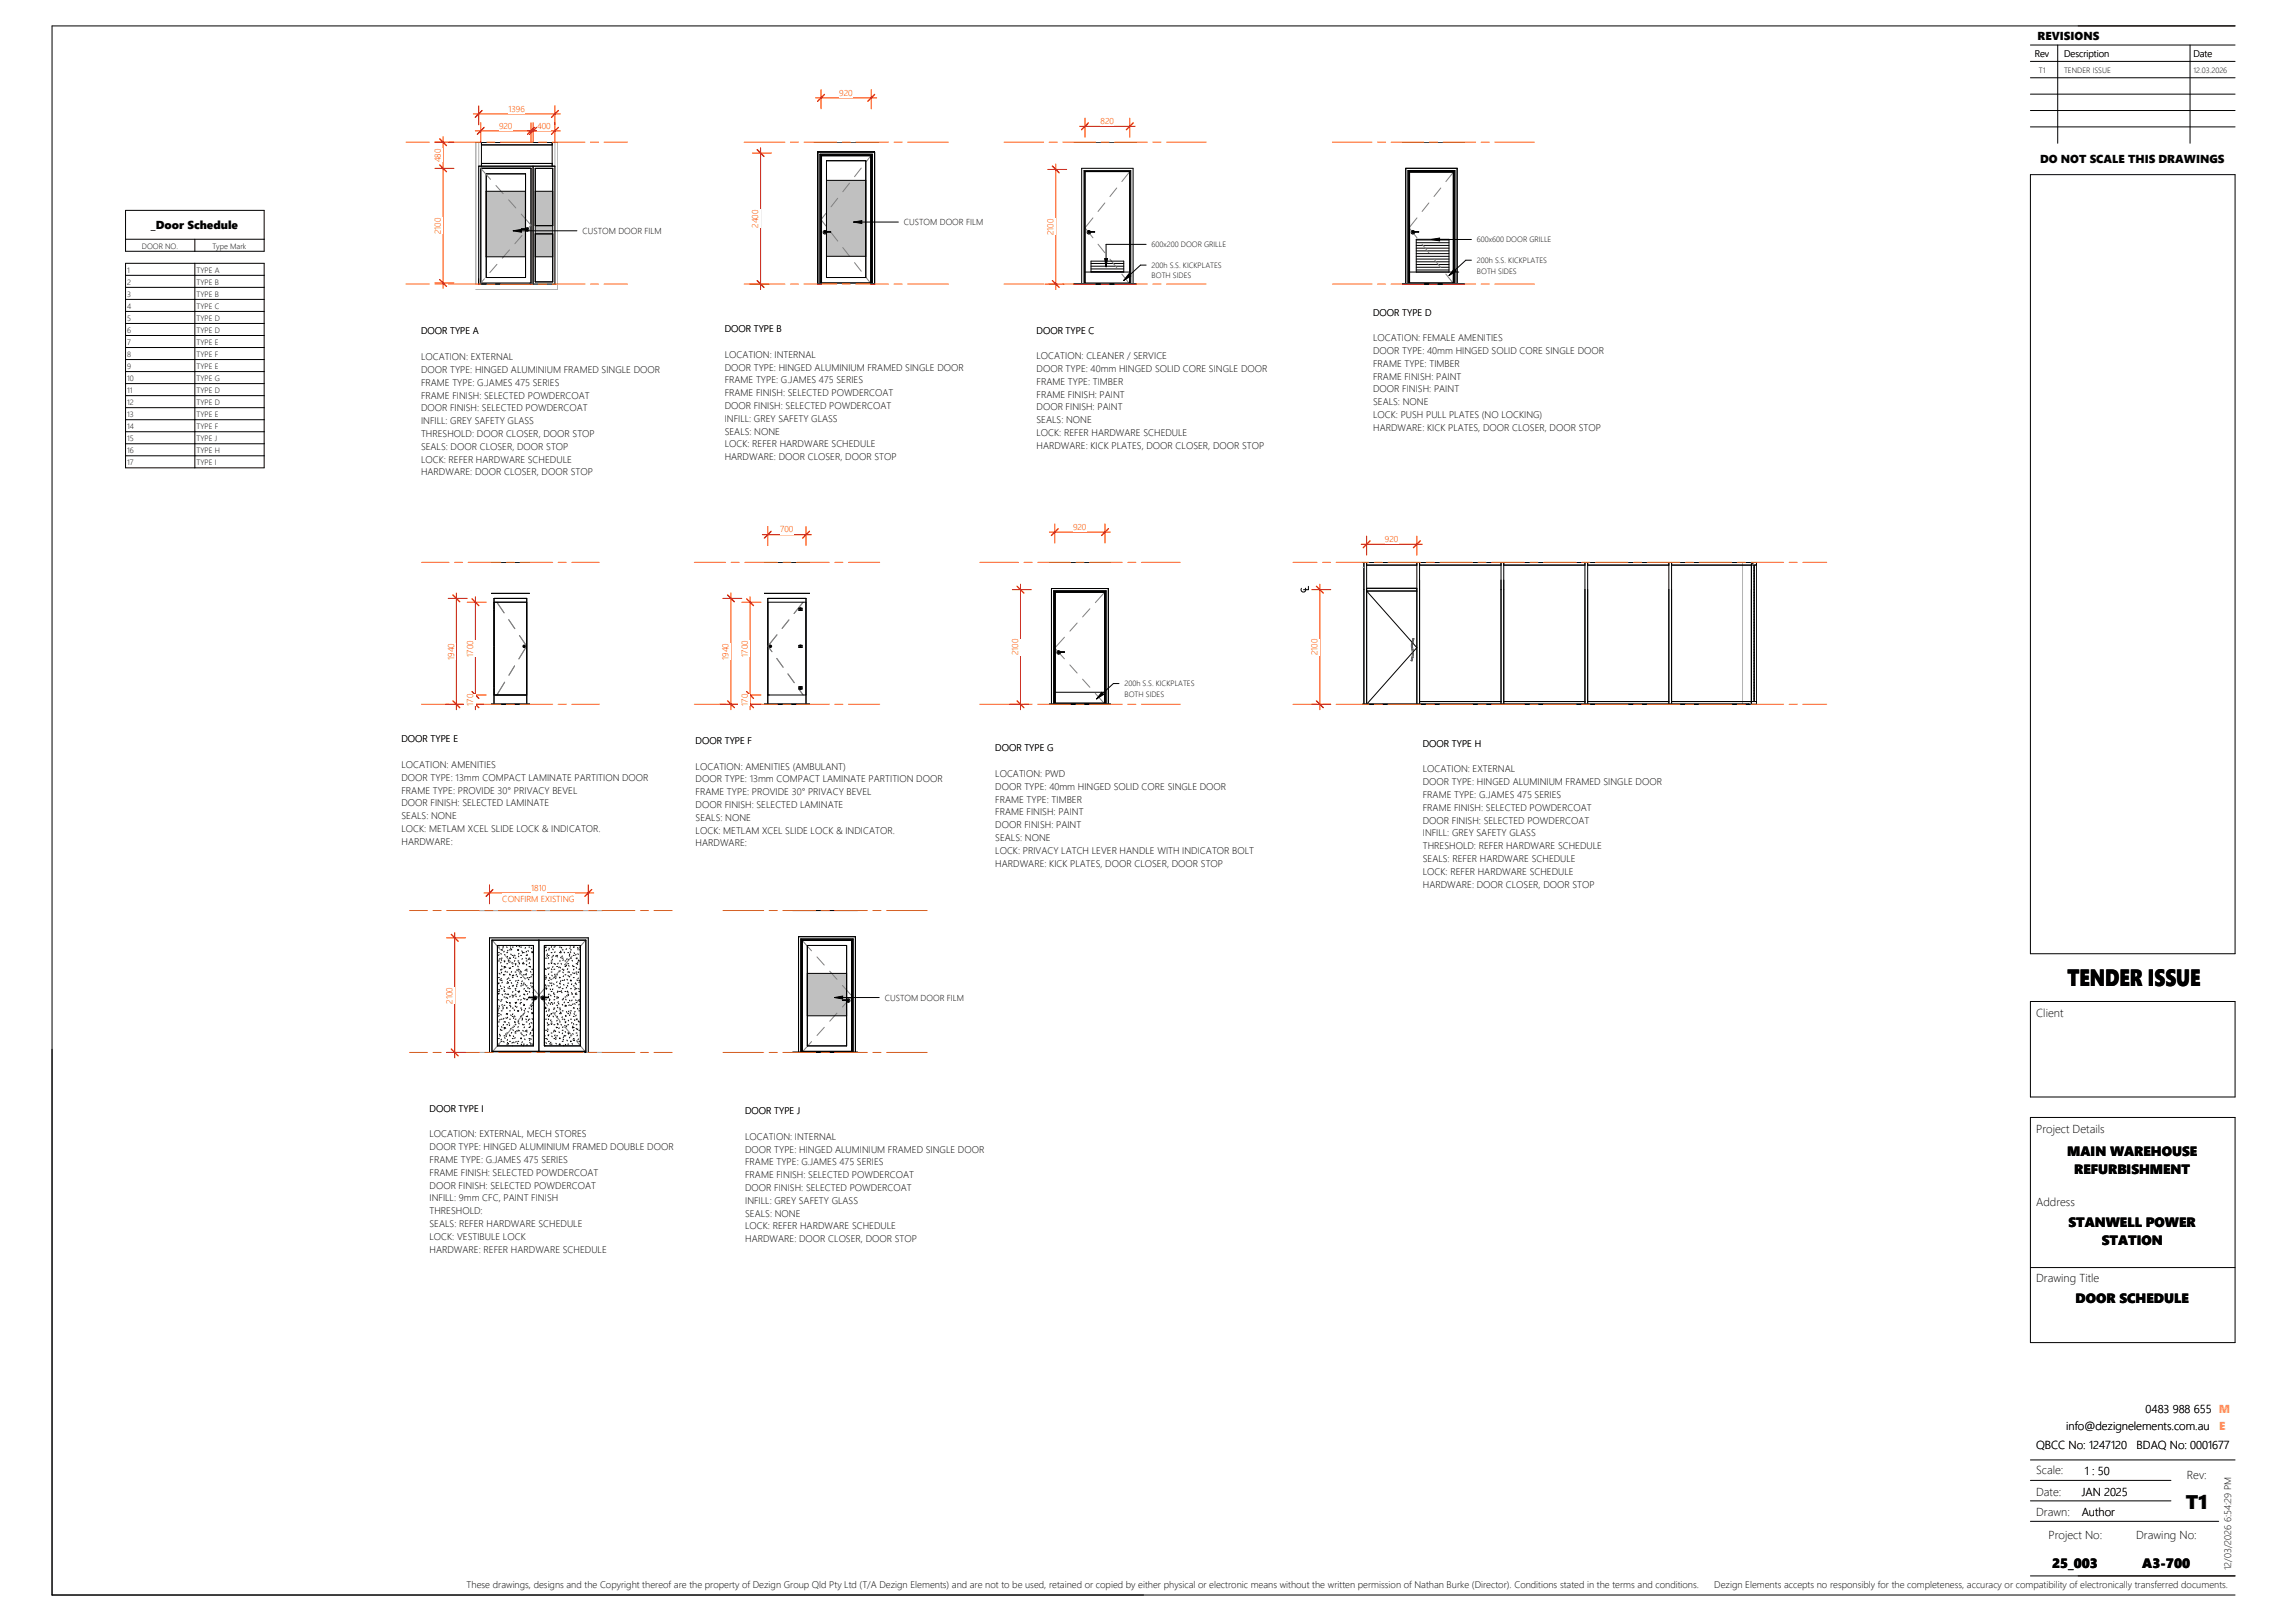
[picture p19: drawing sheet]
<svg xmlns="http://www.w3.org/2000/svg" width="841mm" height="594mm" viewBox="0 0 841 594" stroke-linecap="round" stroke-linejoin="round" font-family="sans-serif">
<defs><g id="words">
<text font-size="8.6" x="757.6" y="361.5">TENDER ISSUE</text>
<text font-size="7.2" x="800.9" y="552.8">T1</text>
<g font-size="4.9">
<text x="757.5" y="423.6">MAIN WAREHOUSE</text>
<text x="760.1" y="430.2">REFURBISHMENT</text>
<text x="758" y="449.6">STANWELL POWER</text>
<text x="770.2" y="456.2">STATION</text>
<text x="760.6" y="477.7">DOOR SCHEDULE</text>
<text x="752" y="574.4">25_003</text>
<text x="785.1" y="574.4">A3-700</text>
</g>
<g font-size="4.2">
<text x="746.7" y="14.8">REVISIONS</text>
<text x="747.6" y="59.6">DO NOT SCALE THIS DRAWINGS</text>
<text x="55.3" y="84">_Door Schedule</text>
<text x="746.1" y="372.7">Client</text>
<text x="746.1" y="415.2">Project Details</text>
<text x="746.1" y="442">Address</text>
<text x="746.1" y="469.9">Drawing Title</text>
<text x="786.3" y="517.7">0483 988 655</text>
<text x="757.2" y="524">info@dezignelements.com.au</text>
<text x="746.1" y="531.1">QBCC No: 1247120</text>
<text x="783" y="531.1">BDAQ No: 0001677</text>
<text x="746.1" y="540.3">Scale:</text>
<text x="764" y="540.4">1 : 50</text>
<text x="801.3" y="541.8">Rev:</text>
<text x="746.1" y="548.1">Date:</text>
<text x="762.8" y="548.1">JAN 2025</text>
<text x="746.1" y="555.4">Drawn:</text>
<text x="762.8" y="555.4">Author</text>
<text x="750.7" y="564">Project No:</text>
<text x="782.8" y="564">Drawing No:</text>
</g>
<g font-size="4.2" fill="#e2ec2d">
<text x="813.1" y="517.7">M</text>
<text x="813.3" y="524">E</text>
</g>
<g font-size="3.5">
<text x="745.6" y="20.9">Rev</text>
<text x="756.4" y="20.9">Description</text>
<text x="803.8" y="20.9">Date</text>
<text x="503.2" y="115.6">DOOR TYPE D</text>
<text x="154.3" y="122.6">DOOR TYPE A</text>
<text x="265.6" y="121.7">DOOR TYPE B</text>
<text x="379.8" y="122.2">DOOR TYPE C</text>
<text x="503.2" y="125">LOCATION: FEMALE AMENITIES</text>
<text x="154.3" y="132">LOCATION: EXTERNAL</text>
<text x="265.6" y="131.1">LOCATION: INTERNAL</text>
<text x="379.8" y="131.6">LOCATION: CLEANER / SERVICE</text>
<text x="503.2" y="129.7">DOOR TYPE: 40mm HINGED SOLID CORE SINGLE DOOR</text>
<text x="154.3" y="136.7">DOOR TYPE: HINGED ALUMINIUM FRAMED SINGLE DOOR</text>
<text x="265.6" y="135.8">DOOR TYPE: HINGED ALUMINIUM FRAMED SINGLE DOOR</text>
<text x="379.8" y="136.3">DOOR TYPE: 40mm HINGED SOLID CORE SINGLE DOOR</text>
<text x="503.2" y="134.4">FRAME TYPE: TIMBER</text>
<text x="154.3" y="141.3">FRAME TYPE: G.JAMES 475 SERIES</text>
<text x="265.6" y="140.5">FRAME TYPE: G.JAMES 475 SERIES</text>
<text x="379.8" y="141">FRAME TYPE: TIMBER</text>
<text x="503.2" y="139.1">FRAME FINISH: PAINT</text>
<text x="503.2" y="143.8">DOOR FINISH: PAINT</text>
<text x="154.3" y="146">FRAME FINISH: SELECTED POWDERCOAT</text>
<text x="265.6" y="145.2">FRAME FINISH: SELECTED POWDERCOAT</text>
<text x="265.6" y="149.9">DOOR FINISH: SELECTED POWDERCOAT</text>
<text x="379.8" y="145.7">FRAME FINISH: PAINT</text>
<text x="503.2" y="148.5">SEALS: NONE</text>
<text x="154.3" y="150.7">DOOR FINISH: SELECTED POWDERCOAT</text>
<text x="154.3" y="155.4">INFILL: GREY SAFETY GLASS</text>
<text x="265.6" y="154.6">INFILL: GREY SAFETY GLASS</text>
<text x="379.8" y="150.4">DOOR FINISH: PAINT</text>
<text x="379.8" y="155.1">SEALS: NONE</text>
<text x="503.2" y="153.2">LOCK: PUSH PULL PLATES (NO LOCKING)</text>
<text x="154.3" y="160.1">THRESHOLD: DOOR CLOSER, DOOR STOP</text>
<text x="265.6" y="159.3">SEALS: NONE</text>
<text x="379.8" y="159.8">LOCK: REFER HARDWARE SCHEDULE</text>
<text x="503.2" y="157.9">HARDWARE: KICK PLATES, DOOR CLOSER, DOOR STOP</text>
<text x="154.3" y="164.8">SEALS: DOOR CLOSER, DOOR STOP</text>
<text x="265.6" y="164">LOCK: REFER HARDWARE SCHEDULE</text>
<text x="379.8" y="164.5">HARDWARE: KICK PLATES, DOOR CLOSER, DOOR STOP</text>
<text x="154.3" y="169.5">LOCK: REFER HARDWARE SCHEDULE</text>
<text x="265.6" y="168.7">HARDWARE: DOOR CLOSER, DOOR STOP</text>
<text x="154.3" y="174.2">HARDWARE: DOOR CLOSER, DOOR STOP</text>
<text x="147.1" y="272">DOOR TYPE E</text>
<text x="254.9" y="272.6">DOOR TYPE F</text>
<text x="364.7" y="275.3">DOOR TYPE G</text>
<text x="521.4" y="273.6">DOOR TYPE H</text>
<text x="147.1" y="281.4">LOCATION: AMENITIES</text>
<text x="147.1" y="286.1">DOOR TYPE: 13mm COMPACT LAMINATE PARTITION DOOR</text>
<text x="254.9" y="282">LOCATION: AMENITIES (AMBULANT)</text>
<text x="254.9" y="286.7">DOOR TYPE: 13mm COMPACT LAMINATE PARTITION DOOR</text>
<text x="364.7" y="284.7">LOCATION: PWD</text>
<text x="521.4" y="283">LOCATION: EXTERNAL</text>
<text x="521.4" y="287.7">DOOR TYPE: HINGED ALUMINIUM FRAMED SINGLE DOOR</text>
<text x="147.1" y="290.8">FRAME TYPE: PROVIDE 30° PRIVACY BEVEL</text>
<text x="254.9" y="291.4">FRAME TYPE: PROVIDE 30° PRIVACY BEVEL</text>
<text x="364.7" y="289.4">DOOR TYPE: 40mm HINGED SOLID CORE SINGLE DOOR</text>
<text x="521.4" y="292.4">FRAME TYPE: G.JAMES 475 SERIES</text>
<text x="147.1" y="295.5">DOOR FINISH: SELECTED LAMINATE</text>
<text x="254.9" y="296.1">DOOR FINISH: SELECTED LAMINATE</text>
<text x="364.7" y="294.1">FRAME TYPE: TIMBER</text>
<text x="364.7" y="298.8">FRAME FINISH: PAINT</text>
<text x="521.4" y="297.1">FRAME FINISH: SELECTED POWDERCOAT</text>
<text x="147.1" y="300.2">SEALS: NONE</text>
<text x="147.1" y="304.9">LOCK: METLAM XCEL SLIDE LOCK &amp; INDICATOR.</text>
<text x="254.9" y="300.8">SEALS: NONE</text>
<text x="254.9" y="305.5">LOCK: METLAM XCEL SLIDE LOCK &amp; INDICATOR.</text>
<text x="364.7" y="303.5">DOOR FINISH: PAINT</text>
<text x="521.4" y="301.8">DOOR FINISH: SELECTED POWDERCOAT</text>
<text x="147.1" y="309.6">HARDWARE:</text>
<text x="254.9" y="310.2">HARDWARE:</text>
<text x="364.7" y="308.2">SEALS: NONE</text>
<text x="521.4" y="306.5">INFILL: GREY SAFETY GLASS</text>
<text x="521.4" y="311.2">THRESHOLD: REFER HARDWARE SCHEDULE</text>
<text x="364.7" y="312.9">LOCK: PRIVACY LATCH LEVER HANDLE WITH INDICATOR BOLT</text>
<text x="364.7" y="317.6">HARDWARE: KICK PLATES, DOOR CLOSER, DOOR STOP</text>
<text x="521.4" y="315.9">SEALS: REFER HARDWARE SCHEDULE</text>
<text x="521.4" y="320.6">LOCK: REFER HARDWARE SCHEDULE</text>
<text x="521.4" y="325.3">HARDWARE: DOOR CLOSER, DOOR STOP</text>
<text x="157.4" y="407.3">DOOR TYPE I</text>
<text x="273.1" y="408.2">DOOR TYPE J</text>
<text x="157.4" y="416.7">LOCATION: EXTERNAL, MECH STORES</text>
<text x="273.1" y="417.6">LOCATION: INTERNAL</text>
<text x="157.4" y="421.4">DOOR TYPE: HINGED ALUMINIUM FRAMED DOUBLE DOOR</text>
<text x="273.1" y="422.3">DOOR TYPE: HINGED ALUMINIUM FRAMED SINGLE DOOR</text>
<text x="157.4" y="426.1">FRAME TYPE: G.JAMES 475 SERIES</text>
<text x="157.4" y="430.8">FRAME FINISH: SELECTED POWDERCOAT</text>
<text x="273.1" y="427">FRAME TYPE: G.JAMES 475 SERIES</text>
<text x="273.1" y="431.7">FRAME FINISH: SELECTED POWDERCOAT</text>
<text x="157.4" y="435.5">DOOR FINISH: SELECTED POWDERCOAT</text>
<text x="273.1" y="436.4">DOOR FINISH: SELECTED POWDERCOAT</text>
<text x="157.4" y="440.2">INFILL: 9mm CFC, PAINT FINISH</text>
<text x="273.1" y="441.1">INFILL: GREY SAFETY GLASS</text>
<text x="157.4" y="444.9">THRESHOLD:</text>
<text x="157.4" y="449.6">SEALS: REFER HARDWARE SCHEDULE</text>
<text x="273.1" y="445.8">SEALS: NONE</text>
<text x="157.4" y="454.3">LOCK: VESTIBULE LOCK</text>
<text x="273.1" y="450.5">LOCK: REFER HARDWARE SCHEDULE</text>
<text x="273.1" y="455.2">HARDWARE: DOOR CLOSER, DOOR STOP</text>
<text x="157.4" y="459">HARDWARE: REFER HARDWARE SCHEDULE</text>
<text x="817.6" y="575.4" transform="rotate(-90 817.6 575.4)">12/03/2026 6:54:29 PM</text>
<text x="171" y="581.9">These drawings, designs and the Copyright thereof are the property of Dezign Group Qld Pty Ltd (T/A Dezign Elements) and are not to be used, retained or copied by either physical or electronic means without the written permission of Nathan Burke (Director). Conditions stated in the terms and conditions.</text>
<text x="628.2" y="581.9">Dezign Elements accepts no responsibly for the completeness, accuracy or compatibility of electronically transferred documents.</text>
</g>
<g font-size="3.2" fill="#f00">
<text x="307.6" y="35">920</text>
<text x="186.3" y="40.9">1396</text>
<text x="182.9" y="47.1">920</text>
<text x="196.8" y="47.1">400</text>
<text x="403.3" y="45.4">820</text>
<text x="161.5" y="59.4" transform="rotate(-90 161.5 59.4)">480</text>
<text x="277.9" y="83.5" transform="rotate(-90 277.9 83.5)">2400</text>
<text x="161.5" y="85.8" transform="rotate(-90 161.5 85.8)">2100</text>
<text x="386" y="86.2" transform="rotate(-90 386 86.2)">2100</text>
<text x="285.9" y="195.1">700</text>
<text x="393.2" y="194.1">920</text>
<text x="507.5" y="198.6">920</text>
<text x="166.4" y="241.8" transform="rotate(-90 166.4 241.8)">1940</text>
<text x="173.4" y="240.7" transform="rotate(-90 173.4 240.7)">1700</text>
<text x="267" y="241.8" transform="rotate(-90 267 241.8)">1940</text>
<text x="274" y="240.7" transform="rotate(-90 274 240.7)">1700</text>
<text x="373.1" y="240.2" transform="rotate(-90 373.1 240.2)">2100</text>
<text x="482.8" y="240.2" transform="rotate(-90 482.8 240.2)">2100</text>
<text x="173.4" y="258.6" transform="rotate(-90 173.4 258.6)">170</text>
<text x="274" y="258.6" transform="rotate(-90 274 258.6)">170</text>
<text x="194.7" y="326.4">1810</text>
<text x="184.1" y="330.7">CONFIRM EXISTING</text>
<text x="165.8" y="367.7" transform="rotate(-90 165.8 367.7)">2100</text>
</g>
<g font-size="3.2">
<text x="331.2" y="82.5">CUSTOM DOOR FILM</text>
<text x="213.4" y="85.7">CUSTOM DOOR FILM</text>
<text x="324.2" y="366.7">CUSTOM DOOR FILM</text>
</g>
<g font-size="2.8">
<text x="747.2" y="26.8">T1</text>
<text x="756.4" y="26.8">TENDER ISSUE</text>
<text x="803.8" y="26.8">12.03.2026</text>
<text x="541.2" y="88.8">600x600 DOOR GRILLE</text>
<text x="52" y="91.1">DOOR NO.</text>
<text x="77.8" y="91.1">Type Mark</text>
<text x="422" y="90.5">600x200 DOOR GRILLE</text>
<text x="46.6" y="99.9">1</text>
<text x="72" y="99.9">TYPE A</text>
<text x="422" y="98.1">200h S.S. KICKPLATES</text>
<text x="541.2" y="96.4">200h S.S. KICKPLATES</text>
<text x="541.2" y="100.3">BOTH SIDES</text>
<text x="46.6" y="104.3">2</text>
<text x="72" y="104.3">TYPE B</text>
<text x="422" y="102.1">BOTH SIDES</text>
<text x="46.6" y="108.7">3</text>
<text x="46.6" y="113.1">4</text>
<text x="72" y="108.7">TYPE B</text>
<text x="72" y="113.1">TYPE C</text>
<text x="46.6" y="117.5">5</text>
<text x="72" y="117.5">TYPE D</text>
<text x="46.6" y="121.9">6</text>
<text x="72" y="121.9">TYPE D</text>
<text x="46.6" y="126.3">7</text>
<text x="46.6" y="130.8">8</text>
<text x="72" y="126.3">TYPE E</text>
<text x="72" y="130.8">TYPE F</text>
<text x="46.6" y="135.2">9</text>
<text x="72" y="135.2">TYPE E</text>
<text x="46.6" y="139.6">10</text>
<text x="46.6" y="144">11</text>
<text x="72" y="139.6">TYPE G</text>
<text x="72" y="144">TYPE D</text>
<text x="46.6" y="148.4">12</text>
<text x="72" y="148.4">TYPE D</text>
<text x="46.6" y="152.8">13</text>
<text x="72" y="152.8">TYPE E</text>
<text x="46.6" y="157.2">14</text>
<text x="46.6" y="161.6">15</text>
<text x="72" y="157.2">TYPE F</text>
<text x="72" y="161.6">TYPE J</text>
<text x="46.6" y="166">16</text>
<text x="72" y="166">TYPE H</text>
<text x="46.6" y="170.4">17</text>
<text x="72" y="170.4">TYPE I</text>
<text x="412.1" y="251.5">200h S.S. KICKPLATES</text>
<text x="412.1" y="255.4">BOTH SIDES</text>
</g>
</g></defs>
<path d="M174.3 52.1v52M204.4 52.1v54" fill="none" stroke="#d8d8d8" stroke-width=".37"/>
<path d="M174.3 106.1h30.1z" fill="#d8d8d8"/>
<path d="M178.1 70.1v24h14.4v-24zM196.1 70.1v24h6.4v-24z" fill="#c0c0c0"/>
<path d="M174.4 52.1v52h30M174.4 52.1h1v52M203.3 104.1v-52h1.1v54h-30.1" fill="none" stroke="#b2b2b2" stroke-width=".37"/>
<g fill="none" stroke="#000" stroke-width=".37">
<path d="M174.4 52.1h30M176.4 52.1v8.8M176.4 59.9h25.9M176.4 53.1h25.9M202.3 52.1v8.8M178.2 63.7h14.4v38h-14.4zM192.5 70.1h-14.4v24h14.4M195.3 60.9v43.2M196.1 61.7h6.4v41.6h-6.4zM196.1 70.1h6.4M192.6 83.9a.65 .65 0 0 1 1-.2 .65 .65 0 0 1-.2 1 .65 .65 0 0 1-.9-.6M193.1 83.9l-2 .1 2 .3"/>
<path d="M193.1 83.9l.3 .2M193.1 83.9v.4M193.1 83.9h.1M193.2 83.9l.1 .3-.2 .1M193.2 83.9h-.1M193.2 83.9h.1M193.3 84h.1M193.3 84l.1 .1M193.4 84.1l-.3 .2M196.1 82.7h6.4M196.1 85.7h6.4M196.1 94.1h6.4"/>
<path d="M175.4 102.1v2h27.9v-43.2h-27.9v43.2M176.2 104.1v-42.4h18.4v42.4M176.2 103.7h18.4M176.5 103.7v.4M194.3 103.7v.4"/>
</g>
<path d="M176.2 61.7l3.6 4M181.7 68l2.7 3M186.4 73.2l2.6 3M191 78.5l3.6 4-1.3 1.5M182.1 96.9l-2.6 3M186.7 91.6l-2.6 3M191.3 86.3l-2.6 3M177.5 102.2l-1.3 1.5" fill="none" stroke="#808080" stroke-width=".37"/>
<path d="M298.3 52.1h23.7z" fill="#fff"/>
<path d="M302.9 66.1h14.4v27.8h-14.4z" fill="#c0c0c0"/>
<g fill="none" stroke="#000" stroke-width=".37">
<path d="M298.3 52.1h23.7M299.6 55.7h20.9v48.4h-1.4v-47h-18.1v47h-1.4zM302.9 58.9h14.4v42.8h-14.4zM303.6 52.1h.1M305.7 52.1h.1M309.3 52.1h.1M302.9 66.1h14.4M302.1 85.1l.2 .2M302.2 84.9l-.1 .2M302.3 84.9h.1M302.3 84.9l-.2 .3 .2 .1M302.4 84.9l2 .1-2.1 .3"/>
<path d="M302.4 84.9l-.3 .2M302.4 84.9l-.1 .4M302.9 84.9a.65 .65 0 0 0-1.1-.2 .65 .65 0 0 0 .2 1 .65 .65 0 0 0 .9-.6M302.9 93.9h14.4M300.5 104.1v-47.6h19.1v47.6M300.8 104.1v-47.3h18.5v47.3M301 103.7h18.1"/>
</g>
<path d="M319.3 56.9l-1.9 2.3M302.7 78.2l-1.8 2.3 1.8 2.3M307 72.6l-2.5 3.2M311.3 67.1l-2.5 3.2M315.6 61.6l-2.5 3.2M304.5 85.2l2.5 3.1M308.8 90.7l2.5 3.2M313.1 96.2l2.5 3.2M317.4 101.8l1.9 2.3" fill="none" stroke="#808080" stroke-width=".37"/>
<path d="M405 104.1h11.4" fill="none" stroke="#d8d8d8" stroke-width=".37"/>
<path d="M393.5 52.1h22.9z" fill="#fff"/>
<g fill="none" stroke="#000" stroke-width=".37">
<path d="M393.5 52.1h22.9M398.8 52.1h-.1M400.9 52.1h.1M401.1 52.1h.1M404.5 52.1h.1M409.1 52.1h.1M409.3 52.1h.1M415 52.1h.1M397.6 62.9h16.4v40.8h-16.4zM397.6 99.7h16.4M398.8 85.1l.3 .2M398.8 85.1l.1 .1"/>
<path d="M398.9 85.2l.2 .1M399 84.9l-.2 .2M399 84.9h.1M399 84.9l-.2 .3 .3 .1M399.1 84.9h2l-1.7 .3M399.1 84.9l-.3 .2M399.1 84.9v.4M399.4 85.2l-.3 .1M399.6 84.9a.65 .65 0 0 0-1-.3 .65 .65 0 0 0 0 1 .65 .65 0 0 0 1-.2M399.6 85.1v.3M399.8 96.5h12M399.8 97.5h12"/>
<path d="M399.8 98.5h12M399.8 99.5h12M399.8 99.7v-4h12v4M396.4 104.1v-42.4h18.8v42.4M397.2 104.1v-41.6h17.2v41.6M397.5 104.1v-41.3h16.6v41.3M397.8 103.7v.4h16v-.4"/>
</g>
<path d="M393.5 52.1h22.9M393.5 104.1h22.9" fill="none" stroke="#b2b2b2" stroke-width=".37"/>
<path d="M400.5 79.8l-2.9 3.7 2.9 3.6M404.9 74.4l-2.5 3.1M409.2 68.9l-2.5 3.1M414 62.9l-2.9 3.6M402.4 89.5l2.5 3.1M406.7 95l2.5 3.1M411.1 100.4l2.9 3.7" fill="none" stroke="#808080" stroke-width=".37"/>
<path d="M393.5 104.1h22.9" fill="none" stroke="#000" stroke-width=".5"/>
<path d="M513.8 52.1h22.9z" fill="#fff"/>
<g fill="none" stroke="#000" stroke-width=".37">
<path d="M513.8 52.1h22.9M519.1 52.1h.1M521.2 52.1h.1M521.4 52.1h.1M524.8 52.1h.1M529.5 52.1h.1M529.6 52.1h.1M535.3 52.1h.1M516.5 63.1h16.1v41h-16.1zM516.5 99.7h18.1M517.6 85.1l.2 .2M517.7 84.9l-.1 .2"/>
<path d="M517.8 85.3h-.1M517.8 85.3h.1M517.9 84.9l-.3 .2M517.9 84.9l-.3 .1 .1 .3M517.9 84.9l-.1 .4M518.3 84.9a.65 .65 0 0 0-1-.2 .65 .65 0 0 0 .2 1 .65 .65 0 0 0 .9-.6M518.8 84.9h-.9M518.9 84.9h1M519 87.9h12M519 88.9h12M519 89.9h12M519 90.9h12"/>
<path d="M519 91.9h12M519 92.9h12M519 93.9h12M519 94.9h12M519 95.9h12M519 96.9h12M519 97.9h12M519 98.9h12M519 99.7v-12h12v12M519.9 84.9h-2M519.9 84.9l-2.1 .4M515.1 104.1v-42.4h18.9v42.4"/>
<path d="M516 104.1v-41.6h17.1v41.6M516.3 104.1v-41.3h16.5v41.3M516.5 103.7h16.1"/>
</g>
<path d="M513.8 52.1h22.9M513.8 104.1h22.9" fill="none" stroke="#b2b2b2" stroke-width=".37"/>
<path d="M519.3 79.8l-3 3.7 2.9 3.6M523.6 74.4l-2.5 3.1M528 68.9l-2.5 3.1M532.7 62.9l-2.9 3.6M521.1 89.5l2.5 3.1M525.5 94.9l2.5 3.2M529.8 100.4l2.9 3.7" fill="none" stroke="#808080" stroke-width=".37"/>
<path d="M513.8 104.1h22.9" fill="none" stroke="#000" stroke-width=".5"/>
<path d="M180 258.1h14.1z" fill="#d8d8d8"/>
<path d="M180 206.1h14.1M180 258.1h14.1" fill="none" stroke="#b2b2b2" stroke-width=".37"/>
<g fill="none" stroke="#000" stroke-width=".37">
<path d="M180 217.4h14.1M180 206.1h14.1M181 222.9h.1M181 236.5h.1M181.1 223.7h.1M181.1 237.3h.1M181.1 220.7h11.9M191.9 236.8l.3 .1zM181 258v-38.7h12v38.7M181 251.7h.1M181.1 252.5h.1M181.1 254.7h11.9h-11.6"/>
<circle cx="192.1" cy="236.8" r=".45"/>
</g>
<path d="M182.1 220.7l2.6 3.9M186.4 227.1l2.3 3.3M190.3 232.9l2.7 3.9-2.9 4.7M184.9 250l-2.8 4.7M188.6 244l-2.1 3.4" fill="none" stroke="#808080" stroke-width=".37"/>
<path d="M180 258h14.1" fill="none" stroke="#000" stroke-width=".5"/>
<path d="M280 258.1h16.8z" fill="#d8d8d8"/>
<path d="M280 206.1h16.8M280 258.1h16.8" fill="none" stroke="#b2b2b2" stroke-width=".37"/>
<g fill="none" stroke="#000" stroke-width=".37">
<path d="M280 217.4h16.8M280 206.1h16.8M282.2 236.8l.3 .1zM292.8 222.9h1.1v.8h-1.1zM292.8 236.5h1.1v.8h-1.1zM293.3 222.9h.1M293.3 236.5h.1M293.3 222.9v.8M293.3 236.5v.8M293.4 223.7h.1M293.4 237.3h.1M295.3 220.7h-13.9v34h13.9"/>
<path d="M281.4 254.7h.5M281.4 258v-38.7h14v38.7M292.8 251.7h1.1v.8h-1.1zM293.3 251.7h.1M293.3 251.7v.8M293.4 252.5h.1"/>
<circle cx="282.3" cy="236.8" r=".45"/>
</g>
<path d="M284.7 232.6l-3.3 4.2 1.5 2M289.1 227.2l-2.5 3.1M294.3 220.7l-3.3 4.1M284.6 241.3l2.4 3.2M288.7 246.9l2.4 3.3M292.8 252.6l1.5 2.1" fill="none" stroke="#808080" stroke-width=".37"/>
<path d="M280 258h16.8" fill="none" stroke="#000" stroke-width=".5"/>
<path d="M384.6 258.1h22.3" fill="none" stroke="#d8d8d8" stroke-width=".37"/>
<path d="M384.6 206l22.3 .1z" fill="#fff"/>
<g fill="none" stroke="#000" stroke-width=".37">
<path d="M384.6 206.1h22.3M385.4 206l.1 .1M386.7 217.1h18v40.9h-18zM389 206.1h.1M387.7 239.1l.3 .1M387.9 238.9l-.2 .2M387.9 238.9h.1M387.9 238.9l-.1 .3h.2M388 238.9h.1M388 238.9l2 .1-2 .2M388 238.9l-.3 .2M388 238.9v.3"/>
<path d="M388.5 238.9a.65 .65 0 0 0-1-.2 .65 .65 0 0 0 .2 1 .65 .65 0 0 0 .9-.6M385.3 258v-42.3h20.8v42.3M386.1 258v-41.5h19.2v41.5M386.5 258v-41.2h18.5v41.2M386.7 257.7h18M386.7 253.7h18.2"/>
</g>
<path d="M384.6 206.1h22.3M384.6 258.1h22.3" fill="none" stroke="#b2b2b2" stroke-width=".37"/>
<path d="M404.9 216.9l-3.5 3.9M390.1 233.5l-3.6 4 3.5 3.9M394.7 228.3l-2.6 3M399.4 223.1l-2.7 3M392 243.7l2.7 2.9M396.7 248.9l2.7 3M401.4 254.1l3.5 3.9" fill="none" stroke="#808080" stroke-width=".37"/>
<path d="M384.6 258h22.3" fill="none" stroke="#000" stroke-width=".5"/>
<path d="M499.4 258.1h144.4z" fill="#d8d8d8"/>
<g fill="#fff">
<path d="M642.7 207.1h.2v50h-.2z"/>
<path d="M641.8 206.1h2v1h-2z"/>
<path d="M641.8 257.1h2v1h-2z"/>
</g>
<g fill="none" stroke="#000" stroke-width=".37">
<path d="M499.4 206.1h144.4v52h-2.9M499.8 206.1v51.9M500.8 207.1h18.4M500.8 206.1v51.9l16.7-18.8M500.8 215.6h18.4M519.2 216.6h-18.4l16.6 18.7M519.2 206.1v51.9M520.2 207.1h29.9M520.2 206.1v51.9M550.1 206.1v51.9M551.1 207.1h29.7M551.1 206.1v51.9"/>
<path d="M580.8 206.1v51.9M581.8 207.1h29.7M581.8 206.1v51.9M611.5 206.1v51.9M612.5 207.1h31.3M612.5 206.1v51.9M641.8 206v52.1M642.7 206.1l-.9 .9M642.7 208.1h.2M642.7 209.1h.2M642.7 210.1h.2M642.7 211.1h.2"/>
<path d="M642.7 212.1h.2M642.7 213.1h.2M642.7 214.1h.2M642.7 215.1h.2M642.7 216.1h.2M642.7 217.1h.2M642.7 218.1h.2M642.7 219.1h.2M642.7 207.1v50M642.9 207.1v50M643.8 206.6l-.5 .5M517.7 235.7l1.5 1.6-1.3 1.5"/>
<path d="M642.7 220.1h.2M642.7 221.1h.2M642.7 222.1h.2M642.7 223.1h.2M642.7 224.1h.2M642.7 225.1h.2M642.7 226.1h.2M642.7 227.1h.2M642.7 228.1h.2M642.7 229.1h.2M642.7 230.1h.2M642.7 231.1h.2"/>
<path d="M642.7 232.1h.2M642.7 233.1h.2M642.7 234.1h.2M642.7 235.1h.2M642.7 236.1h.2M642.7 237.1h.2M642.7 238.1h.2M642.7 239.1h.2M520.2 257.1h29.9M551.1 257.1h29.7M581.8 257.1h29.7M612.5 257.1h31.3"/>
<path d="M642.7 240.1h.2M642.7 241.1h.2M642.7 242.1h.2M642.7 243.1h.2M642.7 244.1h.2M642.7 245.1h.2M642.7 246.1h.2M642.7 247.1h.2M642.7 248.1h.2M642.7 249.1h.2M642.7 250.1h.2M642.7 251.1h.2"/>
<path d="M642.7 252.1h.2M642.7 253.1h.2M642.7 254.1h.2M642.7 255.1h.2M642.7 256.1h.2"/>
</g>
<path d="M499.4 206.1h.4M499.4 207.9h.4M638.5 206.1v51.9M643.8 206.1h.1M499.4 258.1h144.4" fill="none" stroke="#b2b2b2" stroke-width=".37"/>
<g fill="none" stroke="#00f" stroke-width=".37">
<path d="M517.4 238.1v2.7M517.4 235.2l-.2 1.8 .2 1.1M517.4 235.2l.4 .1M517.8 234l.3 .1M517.8 234l-.4 1.2M517.8 235.3l-.2 1 .2 1.7M517.8 238v2.9M517.8 238l-.4 .1M517.8 235.3h.1M518.1 234.1l-.3 1.2M517.1 242.1l.3 .1M517.4 240.8l.4 .1"/>
<path d="M517.4 240.8l-.3 1.3M517.8 240.9l-.4 1.3"/>
</g>
<path d="M499.4 258h141.5M640.9 258v.1" fill="none" stroke="#000" stroke-width=".5"/>
<g fill="#fff">
<path d="M182.3 346.5h13.2v19h-1.5l1.5 .3v17.5h-13.2z"/>
<path d="M199.5 346.5h13.2v36.8h-13.2v-17.4l1.5-.3-1.5-.1z"/>
</g>
<g fill="none" stroke="#000" stroke-width=".37">
<path d="M180.3 344.6h34.4M182.3 351.3l.1 .2M182.5 356.6l-.2 .3M182.7 347.1h.3M182.7 349.1h.3M182.7 352.1h.3M182.7 358.2h.3M182.9 349.8l-.2 .3M183.1 356.7l.1 .3M183.2 358.9l.2 .3M183.2 351.2l-.1 .3M183.4 355.3l.2 .3"/>
<path d="M183.5 349.4l.2 .2M183.6 352.6l-.2 .3M183.7 351.6l.1 .3M183.7 348.1h.3M183.7 351.1h.3M183.7 355.2h.3M183.7 359.2h.3M183.7 358.5l-.2 .3M183.8 353.9l.2 .3M183.9 356.2l-.2 .3M183.9 348l.2 .3M184.1 359.9l-.2 .3"/>
<path d="M184.3 346.6l.1 .3M184.4 347.2l-.2 .3M184.4 357l.2 .3M184.7 352.1h.3M184.7 354.2h.3M184.7 357.2h.3M184.8 348.6l-.2 .2M184.9 354.5l-.2 .3M184.9 349.7l.2 .3M185 352.2l-.2 .3M185.2 354.3l.2 .3M185.2 355.9l-.1 .3"/>
<path d="M185.7 347l.1 .2M185.7 349.1h.3M185.7 353.1h.3M185.7 356.2h.3M186 359.7l.1 .3M186 358.6l-.2 .3M186 350.5l-.1 .2M186.2 348.2l-.2 .3M186.3 358.3l.2 .3M186.4 351.8l-.2 .3M186.4 352.4l.2 .3M186.6 354.6l.1 .3"/>
<path d="M186.7 356.9l.2 .3M186.7 348.1h.4M186.7 351.1h.4M186.7 357.2h.4M186.7 359.2h.4M186.8 351l.2 .3M187 347.3l.2 .3M187.1 354.6l-.1 .3M187.2 346.5l-.2 .2M187.2 349.6l.2 .3M187.5 356l-.2 .3M187.5 347.8l-.1 .3"/>
<path d="M187.7 347.1h.4M187.7 350.1h.4M187.7 354.2h.4M187.7 358.2h.4M187.8 352.7l.2 .3M187.9 357.4l-.2 .3M188.1 357.3l.2 .3M188.3 350.6l-.2 .3M188.6 350l.1 .3M188.7 352l-.2 .3M188.7 351.1h.4M188.7 353.1h.4"/>
<path d="M188.7 356.2h.4M189 353.4l-.1 .3M189.1 359.3l-.1 .3M189.3 357l-.2 .3M189.4 355.4l.1 .3M189.4 346.6l-.1 .3M189.5 357.6l.2 .3M189.6 359.9l.2 .3M189.7 354l.2 .3M189.8 348.1h.3M189.8 352.1h.3M189.8 355.2h.3"/>
<path d="M189.8 359.2h.3M189.8 348l-.2 .2M189.8 348.1l.2 .3M190 350.3l.1 .3M190.1 352.6l.2 .3M190.2 349.3l-.2 .3M190.2 346.7l.2 .3M190.3 355.3l-.2 .3M190.4 353l-.1 .3M190.7 356.7l-.2 .2M190.7 355.8l.2 .2M190.8 347.1h.3"/>
<path d="M190.8 350.1h.3M190.8 356.2h.3M190.8 358.2h.3M191.2 348.4l.2 .3M191.4 359.4l-.2 .3M191.4 351.2l-.1 .3M191.5 353l.2 .3M191.6 349l-.2 .3M191.8 349.1h.3M191.8 353.1h.3M191.8 357.2h.3M191.8 352.6l-.2 .3"/>
<path d="M192.3 358.4l.1 .3M192.6 355.4l-.2 .3M192.6 347.2l-.2 .3M192.6 357l.2 .3M192.7 351.1l.2 .3M192.8 350.1h.3M192.8 352.1h.3M192.8 355.2h.3M192.9 353.3l.1 .3M192.9 356.8l-.1 .3M193 348.6l-.2 .3M193 355.6l.2 .3"/>
<path d="M193.1 349.7l.2 .3M193.3 358.2l-.2 .3M193.5 348.3l.1 .3M193.7 358.8l.1 .3M193.7 351.4l-.2 .3M193.8 347.1h.4M193.8 351.1h.4M193.8 354.2h.4M193.8 358.2h.4M194.1 352.8l-.2 .2M194.1 351.5l.2 .2M194.4 356l.2 .3"/>
<path d="M194.4 354.1l-.1 .3M194.7 357.8l-.2 .3M194.8 349.1h.4M194.8 355.2h.4M194.8 357.2h.4M194.9 347.3l-.2 .3M194.9 348.7l.1 .3M195.2 348.7l-.1 .3M195.5 350.3l-.1 .1M197.5 344.5v40.8M199.5 348.5l.1 .2M199.5 353.5v.1"/>
<path d="M199.8 347l.1 .3M199.9 354.9l-.2 .3M199.9 347.1h.4M199.9 351.1h.4M199.9 355.2h.4M199.9 358.2h.4M199.9 357.5l.2 .3M200.1 358.6l-.2 .3M200.3 348.1l-.2 .3M200.4 350.2l.2 .3M200.6 349.5l-.1 .3M200.7 354.7l.2 .3"/>
<path d="M200.9 348.1h.4M200.9 350.1h.4M200.9 353.1h.4M200.9 359.2h.4M201 350.9l-.2 .3M201.1 356.8l-.2 .3M201.2 347.4l.1 .3M201.2 354.6l-.1 .2M201.5 358.2l-.2 .3M201.8 358.7l.2 .3M202 349.1h.3M202 352.1h.3"/>
<path d="M202 356.2h.3M202.1 355.1l.1 .3M202.2 346.9l-.2 .3M202.2 357.3l.2 .3M202.3 352.8l-.2 .3-.2-.3M202.3 351.4l.2 .3M202.4 350.5l-.2 .3M202.5 347.8l.2 .3M202.6 354.2l-.1 .3M202.7 350l.2 .3M203 347.1h.3M203 353.1l.5 .4"/>
<path d="M203 355.2h.3M203 358.2h.3M203.4 357l-.2 .2M203.4 348.8l-.1 .3M203.6 346.5l-.2 .3M203.6 357.7l.2 .3M203.8 358.3l-.2 .3M203.8 350.2l-.2 .2M204 350.1h.3M204 354.2h.3M204 357.2h.3M204.1 350.4l.1 .3"/>
<path d="M204.1 359.7l-.1 .3M204.5 352.9l-.1 .3M204.9 355.8l.1 .3M204.9 354.3l-.2 .3M205 358.1l.2 .3M205 347.1h.3M205 349.1h.3M205 352.1h.3M205 358.2h.3M205.2 354.4l.2 .3M205.3 355.7l-.2 .3M205.3 348.5l.2 .3"/>
<path d="M205.5 350.8l.1 .3M205.5 359.4l-.2 .3M205.6 353l.2 .3M205.7 348.9l-.2 .3M205.7 347.1l.2 .3M206 348.1h.4M206 351.1h.4M206 355.2h.4M206 359.2h.4M206.1 350.3l-.2 .3M206.2 356.2l.2 .3M206.4 351.7l-.1 .3"/>
<path d="M206.5 357.6l-.1 .3M206.7 355.3l-.2 .3M206.7 348.9l.2 .3M206.9 359l-.2 .3M207 353.4l.2 .3M207 352.1h.4M207 354.2h.4M207 357.2h.4M207.1 346.5l-.1 .1M207.6 347.7l-.2 .2M207.7 353.6l-.2 .3M207.8 358.8l.1 .3"/>
<path d="M207.8 351.3l-.2 .3M208.1 349.1h.3M208.1 353.1h.3M208.1 356.2h.3M208.1 355l-.2 .3M208.1 357.4l.2 .3M208.2 351.5l.2 .3M208.4 353.8l.1 .3M208.5 356.1l.2 .2M208.6 350.1l.2 .3M208.8 357.7l-.2 .3M208.8 349.5l-.1 .3"/>
<path d="M208.8 346.5l.2 .3M209 347.3l-.2 .3M209 348.7l.1 .3M209.1 348.1h.3M209.1 351.1h.3M209.1 357.2h.3M209.1 359.2h.3M209.2 359.2l.1 .3M209.2 359.1l-.2 .3M209.2 350.9l-.2 .3M209.6 351.9l.2 .3M209.9 356.4l.2 .3"/>
<path d="M209.9 353.7l-.1 .3M210.1 347.1h.3M210.1 350.1h.3M210.1 354.2h.3M210.1 358.2h.3M210.3 355.1l-.1 .3M210.4 346.9l-.2 .3M210.4 349.1l.1 .3M210.7 356.5l-.2 .3M211.1 351.1h.3M211.1 353.1h.3M211.1 356.2h.3"/>
<path d="M211.1 349.7l-.2 .3M211.1 354.5l.2 .3M211.3 356.8l.2 .3M211.4 359.1l.2 .3M211.5 351.1l-.2 .3M211.5 353.1l.2 .3M211.6 347.2l.2 .3M211.8 349.5l.1 .3M211.8 352.5l-.1 .3M211.9 351.8l.2 .2M211.9 358.4l-.1 .3M212.1 356.1l-.2 .3"/>
<path d="M212.1 348.1h.4M212.1 352.1h.4M212.1 355.2h.4M212.1 359.2h.4M212.3 359.8l-.2 .3M212.5 354.9l.2 .2M212.6 347l-.1 .3M182.3 373.6l.1 .2M182.3 371.6h.1M182.4 375.8l.2 .3M182.5 369.9l.2 .3M182.5 370.7l-.1 .3"/>
<path d="M182.6 362.5l-.2 .3M182.7 360.3h.3M182.7 363.3h.3M182.7 369.4h.3M182.7 371.4h.3M182.7 374.5h.3M182.7 360.3l-.2 .3M182.7 366.2l.2 .3M182.9 368.5l.1 .3M182.9 372.1l-.2 .3M182.9 363.9l-.1 .4-.2-.3M183 362.6l.1 .3"/>
<path d="M183 379l.2 .3M183.3 373.5l-.2 .3M183.3 361.2l.2 .3M183.4 379.4l-.2 .3M183.5 371.7l.2 .3M183.5 377.2l-.2 .2M183.7 362.3h.3M183.7 366.4h.3M183.7 370.4h.3M183.7 373.5h.3M183.7 377.5h.3M183.7 366.7l-.2 .3"/>
<path d="M183.8 376.2l.1 .3M184 364.4l.1 .2M184.1 368.1l-.2 .3M184.2 368.9l.2 .3M184.4 369.5l-.1 .3M184.5 375.4l-.1 .3M184.7 373.1l-.2 .3M184.7 363.3h.3M184.7 365.3h.3M184.7 368.4h.3M184.7 374.5h.3M184.7 376.5h.3"/>
<path d="M184.7 379.6h.3M184.7 361.6l.2 .3M184.8 362.7l-.1 .3M184.9 376.8l-.2 .3M185 374.3l.2 .3M185.2 376.6l.1 .3M185.2 364.1l-.2 .3M185.3 378.8l.2 .3M185.4 372.9l.2 .3M185.5 367l.2 .3M185.6 365.4l-.2 .3M185.6 369.3l.2 .2"/>
<path d="M185.6 379.6l-.1 .3M185.7 360.3h.3M185.7 364.3h.3M185.7 367.4h.3M185.7 375.5h.3M185.7 378.5h.3M185.8 371.5l.1 .3M185.8 369.1l-.2 .3M185.9 365.6l.1 .3M186 371.4l-.5 .3M186 372.8l-.1 .3M186.1 361.9l.2 .3"/>
<path d="M186.2 364.2l.2 .3M186.4 360l-.2 .3M186.4 374.7l.2 .3M186.7 379.2l.2 .3M186.7 362.3h.4M186.7 368.4h.4M186.7 370.4h.4M186.7 373.5h.4M186.7 379.6h.4M186.7 361.4l-.1 .3M186.8 375.5l-.2 .3M186.8 367.3l-.1 .3"/>
<path d="M186.9 367.4l.2 .3M187 365.1l-.2 .3M187.2 371.9l.1 .3M187.2 376.9l-.2 .3M187.2 368.7l-.2 .3M187.4 360.1l.1 .2M187.5 378.3l-.1 .3M187.6 364.6l.2 .3M187.7 361.3h.4M187.7 365.3h.4M187.7 369.4h.4M187.7 372.5h.4"/>
<path d="M187.7 376.5h.4M187.9 377.3l.2 .3M187.9 371.5l-.1 .3M188 363.3l-.2 .3M188.1 379.6l.1 .3M188.1 361l-.2 .3M188.3 375.9l.2 .3M188.3 372.9l-.2 .3M188.4 364.7l-.2 .3M188.4 370l.2 .3M188.5 372.3l.2 .3M188.7 374.5l.1 .3"/>
<path d="M188.7 374.3l-.2 .3M188.7 362.3h.4M188.7 364.3h.4M188.7 367.4h.4M188.7 373.5h.4M188.7 375.5h.4M188.7 378.5h.4M188.8 368.6l.1 .3M188.9 362.7l.1 .3M188.9 377.9l-.1 .3M189 365l.2 .2M189.1 367.5l-.2 .3"/>
<path d="M189.2 367.2l.1 .3M189.3 361.3l.1 .3M189.3 377.7l.2 .3M189.5 368.9l-.2 .3M189.5 360.7l-.2 .3M189.8 363.3h.3M189.8 366.4h.3M189.8 370.4h.3M189.8 374.5h.3M189.8 377.5h.3M189.8 370.4l.2 .3M189.8 370.3l-.1 .2"/>
<path d="M189.9 376.2l-.1 .3M190.1 374.9l.1 .3M190.1 373.9l-.2 .3M190.2 363.5l-.1 .2M190.3 363.1l.1 .3M190.3 377.6l-.2 .3M190.5 367.6l.2 .3M190.6 364.8l-.1 .3M190.8 361.3h.3M190.8 367.4h.3M190.8 369.4h.3M190.8 372.5h.3"/>
<path d="M190.8 378.5h.3M191 366.2l-.2 .3M191 360.3l.2 .3M191.1 372.2l-.2 .2M191.2 378.9l.2 .3M191.2 369.9l-.1 .3M191.3 373l.2 .3M191.5 375.3l.1 .3M191.5 373.5l-.2 .3M191.6 377.5l.2 .3M191.7 371.6l.2 .3M191.8 360.8l-.2 .3"/>
<path d="M191.8 365.7l.2 .3M191.8 360.3h.3M191.8 364.3h.3M191.8 371.4h.3M191.8 375.5h.3M191.8 379.6h.3M191.9 368l.2 .3M192.1 370.2l.1 .3M192.1 362.2l-.1 .3M192.2 364.3l.1 .3M192.2 376.3l-.2 .3M192.2 368.1l-.4 .3"/>
<path d="M192.4 365.9l-.2 .2M192.4 360.7l.2 .3M192.5 362.9l.2 .3M192.6 377.7l-.2 .3M192.6 369.5l-.2 .3M192.7 373.4l.2 .3M192.8 361.3h.3M192.8 363.3h.3M192.8 366.4h.3M192.8 372.5h.3M192.8 374.5h.3M192.8 377.5h.3"/>
<path d="M192.9 379.1l-.1 .3M193 377.9l.1 .3M193.2 366.1l.1 .3M193.4 372.3l-.2 .3M193.4 364.1l-.2 .3M193.5 370.6l.1 .3M193.5 361.8l-.1 .3M193.7 373.7l-.1 .3M193.8 365.5l-.2 .3M193.8 362.3h.4M193.8 365.3h.4M193.8 369.4h.4"/>
<path d="M193.8 373.5h.4M193.8 376.5h.4M193.9 363.3l.2 .3M194 365.6l2 .2M194 365.5h2M194 365.5v.1M194.1 375.1l-.2 .3M194.2 376l.2 .3M194.3 378.7l-.1 .3M194.4 378.3l.1 .3M194.5 368.3l-.2 .3M194.5 360.1l-.1 .3"/>
<path d="M194.6 374.6l.2 .3M194.7 368.7l.2 .3M194.8 371l.2 .3 .3-.3M194.8 360.3h.4M194.8 366.4h.4M194.8 368.4h.4M194.8 371.4h.4M194.8 377.5h.4M194.8 379.6h.4M194.9 369.6l-.2 .3M194.9 361.5l-.1 .2M195 373.2l.1 .3"/>
<path d="M195.1 367.3l.1 .3M195.2 361.4l.1 .3M195.3 363.7l.2 .3M195.4 377l-.2 .3M195.4 365.7a.65 .65 0 0 0 .9 .6 .65 .65 0 0 0 .2-1 .65 .65 0 0 0-1 .2v-19h-13.2v36.8h13.2v-17.5M195.4 365.9l.1 .1M195.5 374.7l-.2 .3M195.7 365.7l.3 .1M196 365.5l.3 .2M196 365.5l.2 .1-.1 .2M196 365.5v.3M196 365.8h.1"/>
<path d="M196.1 365.5l.1 .1M196.2 365.6l.1 .1M196.3 365.7l-.3 .1M196.3 365.7l-.2 .1M198.7 365.7l.3 .1M198.7 365.7l.2 .1M198.7 365.6v.1M198.9 365.5l-.2 .1M198.9 365.5v.3M198.9 365.5h.1M199 365.8h-.1M199 365.5l-.3 .2"/>
<path d="M199 365.5v.3M199.5 364.8l.1 .3M199.5 375.8v.1M199.5 365.7a.65 .65 0 0 1-.9 .6 .65 .65 0 0 1-.2-1 .65 .65 0 0 1 1.1 .2v-19h13.2v36.8h-13.2v-17.5M199.8 379.5l-.2 .3M199.9 362.3h.4M199.9 366.4h.4M199.9 369.4h.4M199.9 373.5h.4M199.9 377.5h.4M199.9 369v.6M200 360.9l-.2 .2"/>
<path d="M200.2 362l.2 .3M200.3 370.4l-.2 .3M200.3 362.2l-.1 .3M200.5 374.7l.2 .3M200.7 377l.1 .3M200.7 371.8l-.2 .3M200.8 377.7l-.2 .3M200.8 379.3l.2 .3M200.9 373.3l.2 .3M200.9 375.5l-.2 .3M200.9 361.3h.4M200.9 364.3h.4"/>
<path d="M200.9 370.4h.4M200.9 372.5h.4M200.9 375.5h.4M201 367.4l.2 .3M201 365.5h-2M201 365.6l-2 .2M201 365.5v.1M201.1 365l-.2 .3M201.1 369.7l.2 .3M201.1 379.1l-.1 .3M201.3 372l.1 .3M201.4 366l.1 .3"/>
<path d="M201.4 366.4l-.1 .3M201.5 360.1l.1 .3M201.6 362.4l.2 .3M201.7 364.7l.2 .2M201.8 367.8l-.1 .3M201.9 373.7l-.1 .3M202 360.3h.3M202 363.3h.3M202 367.4h.3M202 371.4h.3M202 374.5h.3M202 378.5h.3"/>
<path d="M202.1 371.4l-.2 .3M202.2 379.6l.2 .3M202.2 361l-.1 .3M202.3 375.1l-.2 .3-.2-.3M202.4 367.8l.2 .3M202.6 362.4l-.2 .3M202.7 372.3l.1 .3M202.9 360.5l.1 .3M203 364.3h.3M203 366.4h.3M203 369.4h.3M203 375.5h.3"/>
<path d="M203 377.5h.3M203 363.8l-.2 .3M203 377.9l-.1 .3M203.1 369.7l-.2 .3M203.1 365l.2 .3M203.2 367.4l-.2 .3M203.4 379.3l-.2 .3M203.4 377.7l.2 .3M203.4 371.1l-.1 .3M203.8 376.4l.2 .3M203.9 370.4l.2 .3M204 361.3h.3"/>
<path d="M204 365.3h.3M204 368.4h.3M204 372.5h.3M204 376.5h.3M204 379.6h.3M204 372.7l.2 .3M204.2 375l.2 .3M204.2 373.8l-.2 .3M204.2 365.7l-.1 .2M204.3 369l.2 .3M204.4 363.4l-.2 .3M204.4 363.1l.2 .3"/>
<path d="M204.5 365.4l.2 .3M204.6 375.2l-.2 .3M204.6 367l-.2 .3M204.7 367.7l.1 .3M204.8 361.7l.1 .3M204.8 378.1l.2 .3M204.9 376.6l-.1 .3M205 360.3h.3M205 363.3h.3M205 369.4h.3M205 371.4h.3M205 374.5h.3"/>
<path d="M205.1 360.4l.2 .2M205.3 370.8l.2 .3M205.3 369.8l-.1 .3M205.4 361.6l-.2 .3M205.6 375.3l.1 .3M205.7 371.2l-.2 .3M205.7 363l-.1 .3M205.8 363.5l.1 .3M206 362.3h.4M206 366.4h.4M206 370.4h.4M206 373.5h.4"/>
<path d="M206 377.5h.4M206 368l.2 .3M206.1 372.6l-.2 .3M206.2 378.5l-.2 .3M206.3 376.3l-.1 .2M206.5 365.8l-.2 .3M206.5 360.7l.2 .3M206.6 379.9l-.2 .3M206.7 379.4l.2 .3M206.8 373.4l.2 .3M206.9 367.2l-.2 .3M207 375.7l.1 .3"/>
<path d="M207 363.3h.4M207 365.3h.4M207 368.4l.6 .3M207 374.5h.4M207 376.5h.4M207 379.6h.4M207.1 378l.2 .3M207.2 372.1l.2 .3M207.2 368.6l-.1 .3M207.3 366.1l.2 .3M207.3 374.5l-.1 .3M207.5 372.2l-.2 .3"/>
<path d="M207.6 370.7l.1 .3M207.6 361.8l-.1 .3M207.7 364.8l.1 .2M207.7 375.9l-.2 .3M207.9 361.1l.2 .3M208 363.2l-.2 .2M208 363.4l.2 .3M208.1 360.3h.3M208.1 364.3h.3M208.1 367.4h.3M208.1 371.4h.3M208.1 375.5h.3"/>
<path d="M208.1 378.5h.3M208.2 373.8l.2 .3M208.4 364.5l-.2 .3M208.5 378.7l-.2 .2M208.5 378.4l.2 .2M208.5 370.5l-.2 .3M208.6 368.2l-.1 .3M208.7 366.5l.1 .3M208.9 371.9l-.2 .2M209 371l.1 .3M209.1 362.3h.3M209.1 368.4h.3"/>
<path d="M209.1 370.4h.3M209.1 373.5h.3M209.1 379.6h.3M209.4 363.7l.2 .3M209.5 360.5l-.1 .3M209.6 374.6l-.2 .3M209.6 366.4l-.1 .3M209.7 376.5l.2 .3M209.8 364.2l-.2 .3M209.9 378.7l.1 .3M210 376l-.2 .3M210 367.8l-.2 .3"/>
<path d="M210.1 361.3h.3M210.1 365.3h.3M210.1 369.4h.3M210.1 372.5h.3M210.1 376.5h.3M210.1 375.1l.2 .3M210.2 369.1l.2 .3M210.3 371.4l.2 .3M210.3 377.4l-.1 .3M210.5 373.7l.1 .3M210.6 367.8l.1 .3M210.7 361.8l.1 .3"/>
<path d="M210.8 370.6l-.2 .3M210.8 362.4l-.2 .3M210.8 364.1l.2 .3M210.9 360.1l-.1 .3M210.9 366.4l.2 .3M211 360.5l.2 .2M211.1 362.3h.3M211.1 364.3h.3M211.1 367.4h.3M211.1 373.5h.3M211.1 375.5h.3M211.1 378.5h.3"/>
<path d="M211.1 376.8l.2 .3M211.1 372l-.1 .3M211.2 363.8l-.2 .3M211.5 373.4l-.2 .3M211.6 369.5l.2 .3M211.6 379.3l-.2 .3M211.7 377l-.1 .3M211.9 374.1l.1 .2M211.9 366.6l-.2 .3M212.1 362.2l.1 .3M212.1 363.3h.4M212.1 366.4h.4"/>
<path d="M212.1 370.4h.4M212.1 374.5h.4M212.1 377.5h.4M212.3 368l-.2 .3M212.3 366.7l.2 .3M212.6 379.5h.1M212.7 369.4l-.2 .2M212.7 375.4l-.1 .2M179.4 385.7v-42h36.2v42M180.3 385.3h34.4M180.6 385.3v.4h-.3v-41.2h34.4v41.2h-.3v-.4M182.4 381.2l-.1 .1"/>
<path d="M182.7 380.6h.3M182.7 382.6h.3M183.7 381.6h.3M183.7 380.8l-.1 .3M184.6 381.6l.1 .3M184.9 380.2l.2 .3M185.7 382.6h.3M185.9 382l.2 .3M186 381l-.2 .2M186.4 382.3l-.2 .3M186.7 381.6h.4M187.7 380.6h.4"/>
<path d="M187.8 382l-.2 .3M187.8 383.2l.1 .1M188.2 381.8l.2 .3M188.8 380.2l-.2 .3M189.2 381.6l-.2 .3M189.6 382.2l.2 .3M189.8 381.6h.3M190.8 380.6h.3M190.8 380.3l.2 .3M191 382.6l.2 .3M191.1 380.3l-.2 .3M191.4 381.7l-.1 .3"/>
<path d="M191.8 382.6h.3M191.8 383.1l-.1 .2M192.2 380.7l.2 .3M193.2 382.7l-.2 .3M193.8 380.6h.4M194.1 381.9l.2 .3M194.2 381l-.2 .3M194.5 380.6l.2 .3M194.6 382.4l-.2 .3M194.8 382.6h.4M199.6 381.8l-.1 .2M199.9 380.6h.4"/>
<path d="M200 383.2l-.1 .1M200.1 382l.1 .3M200.4 380.7l.2 .3M200.9 381.6h.4M201.4 382.4l.2 .3M201.9 381.9l-.2 .3M202 382.6h.3M203 380.6h.3M203.6 380l.1 .3M203.7 382.3l.2 .3M203.8 380.7l-.2 .2M205.1 382.7l.2 .2"/>
<path d="M205.2 380.3l-.2 .3h.3M205.3 382.6l-.4 .2M206 381.6h.4M206.4 380.8l.1 .3M206.5 383l.1 .3M207.3 382.7l-.2 .3M207.7 381.1l.2 .3M208.1 382.6h.3M208.8 380l-.1 .3M209.1 381.6h.3M209.2 381.4l-.2 .3M209.6 382.4l.2 .3"/>
<path d="M210 381l.2 .3M210.1 380.6h.3M210.6 381.1l-.2 .3M211.4 381.4l.2 .3M212 380.7l-.2 .3M212.1 381.6h.4"/>
</g>
<path d="M175.6 333.7h45.2M175.6 385.7h45.2M179.4 385.7v-42h36.2v42" fill="none" stroke="#b2b2b2" stroke-width=".37"/>
<g fill="none" stroke="#808080" stroke-width=".37">
<path d="M180.3 344.4l3.1 3.7M185.3 350.3l2.6 3.1M189.9 355.7l2.5 3M205.1 355.7l-2.6 3M209.6 350.3l-2.5 3.1M214.7 344.4l-3.1 3.7M187.9 376.3l-2.5 3.1M192.4 370.9l-2.6 3.1M194.4 361l3.1 3.7M197.5 364.7l-3.2 3.9M197.5 364.7l3.2 3.9M200.6 361l-3.1 3.7"/>
<path d="M202.6 370.9l2.5 3.1M207 376.3l2.6 3.1M183.5 381.7l-3.2 4M211.5 381.7l3.2 4"/>
</g>
<path d="M290.5 385.7h23.7" fill="none" stroke="#d8d8d8" stroke-width=".37"/>
<path d="M290.5 333.6l23.7 .1z" fill="#fff"/>
<path d="M295.8 356.7h14.4v15.5h-14.4z" fill="#c0c0c0"/>
<g fill="none" stroke="#000" stroke-width=".37">
<path d="M290.5 333.7h23.7M295.8 333.6v.1M298 333.6v.1M301.5 333.6v.1M295.8 346.5h14.4v36.8h-14.4zM295.8 356.7h14.4M295.8 372.2h14.4M310.2 366.5a.65 .65 0 0 1 1.1-.2 .65 .65 0 0 1-.2 1 .65 .65 0 0 1-.9-.6M310.7 366.5l-2 .1 2.1 .2M310.7 366.5l.3 .2M310.7 366.5l.1 .3M310.8 366.5h-.1"/>
<path d="M310.8 366.5l.2 .2-.2 .1M310.9 366.5l.1 .2M311 366.7l-.2 .1M292.6 385.6v-42.4h20.9v42.4M293.5 385.6v-41.5h19.1v41.5M293.8 385.6v-41.2h18.5v41.2M294 385.3h18.1M294 385.6v-41h18.1v41"/>
</g>
<path d="M290.5 333.7h23.7M290.5 385.7h23.7" fill="none" stroke="#b2b2b2" stroke-width=".37"/>
<path d="M293.8 344.5l3.6 3.9M299.4 350.7l2.6 2.9M304 355.9l2.7 3M302.1 376.5l-2.7 2.9M306.7 371.2l-2.6 3M308.7 361.1l3.5 4-3.5 3.9M297.4 381.7l-3.5 3.9" fill="none" stroke="#808080" stroke-width=".37"/>
<path d="M290.5 385.7h23.7M290.5 385.6h23.7" fill="none" stroke="#000" stroke-width=".5"/>
<g fill="none" stroke="#ff8000" stroke-width=".37">
<path d="M148.8 52.1h8.6M159.4 52.1h3M164.4 52.1h12M178.4 52.1h3M183.4 52.1h12M197.4 52.1h3M202.4 52.1h12M216.4 52.1h3M221.4 52.1h8.6M148.8 104.1h8.6M159.4 104.1h3M164.4 104.1h12"/>
<path d="M178.4 104.1h3M183.4 104.1h12M197.4 104.1h3M202.4 104.1h12M216.4 104.1h3M221.4 104.1h8.6"/>
</g>
<g fill="#fff">
<path d="M154.3 118.8h21.9v4.7h-21.9z"/>
<path d="M154.3 128.2h33.6v4.7h-33.6z"/>
<path d="M154.3 132.9h87.2v4.7h-87.2z"/>
<path d="M154.3 137.6h50.5v4.7h-50.5z"/>
<path d="M154.3 142.3h61.6v4.7h-61.6z"/>
<path d="M154.3 147h60.8v4.7h-60.8z"/>
<path d="M154.3 151.7h41.2v4.7h-41.2z"/>
<path d="M154.3 156.4h63.2v4.7h-63.2z"/>
<path d="M154.3 161.1h53.6v4.7h-53.6z"/>
<path d="M154.3 165.8h55v4.7h-55z"/>
<path d="M154.3 170.5h62.5v4.6h-62.5z"/>
</g>
<path d="M159.4 52.1h7M162.4 50.1v55.6M159.4 61.7h7M159.4 103.7h7" fill="none" stroke="#f00" stroke-width=".37"/>
<path d="M161.1 50.8l2.5 2.5M161.1 60.4l2.5 2.5M161.1 102.4l2.5 2.5" fill="none" stroke="#f00" stroke-width=".5"/>
<g fill="#fff">
<path d="M158.1 54.5h4.3v4.9h-4.3z"/>
<path d="M158.1 79.7h4.3v6.1h-4.3z"/>
</g>
<path d="M174.2 48h22.4M176.2 45v7M194.6 45v7" fill="none" stroke="#f00" stroke-width=".37"/>
<path d="M177.4 46.7l-2.5 2.5M195.8 46.7l-2.5 2.5" fill="none" stroke="#f00" stroke-width=".5"/>
<path d="M182.9 43.7h4.9v4.3h-4.9z" fill="#fff"/>
<path d="M193.3 48h12M195.3 45v7M203.3 45v7" fill="none" stroke="#f00" stroke-width=".37"/>
<path d="M196.6 46.7l-2.5 2.5M204.6 46.7l-2.5 2.5" fill="none" stroke="#f00" stroke-width=".5"/>
<path d="M196.8 43.7h5v4.3h-5z" fill="#fff"/>
<path d="M175.4 38.8v7M203.3 38.8v7M173.4 41.8h31.9" fill="none" stroke="#f00" stroke-width=".37"/>
<path d="M176.7 40.5l-2.5 2.5M204.6 40.5l-2.5 2.5" fill="none" stroke="#f00" stroke-width=".5"/>
<path d="M186.3 37.5h6.1v4.3h-6.1z" fill="#fff"/>
<path d="M188.1 84.6l3-.6v1.1z" fill="#000"/>
<path d="M188.1 84.6l3-.6v1.1zM188.1 84.6h23.3" fill="none" stroke="#000" stroke-width=".37"/>
<path d="M213.4 82.3h29.2v4.3h-29.2z" fill="#fff"/>
<g fill="none" stroke="#ff8000" stroke-width=".37">
<path d="M272.7 52.1h14.9M289.6 52.1h3M294.6 52.1h12M308.6 52.1h3M313.6 52.1h12M327.6 52.1h3M332.6 52.1h15M272.7 104.1h14.9M289.6 104.1h3M294.6 104.1h12M308.6 104.1h3M313.6 104.1h12"/>
<path d="M327.6 104.1h3M332.6 104.1h15"/>
</g>
<path d="M298.9 35.9h22.4M300.9 32.9v7M319.3 32.9v7" fill="none" stroke="#f00" stroke-width=".37"/>
<path d="M302.1 34.6l-2.5 2.5M320.5 34.6l-2.5 2.5" fill="none" stroke="#f00" stroke-width=".5"/>
<path d="M307.6 31.6h4.9v4.3h-4.9z" fill="#fff"/>
<path d="M275.7 56.1h7M278.7 54.1v52M274.7 104.1h7" fill="none" stroke="#f00" stroke-width=".37"/>
<path d="M277.5 54.8l2.5 2.5M277.5 102.8l2.5 2.5" fill="none" stroke="#f00" stroke-width=".5"/>
<g fill="#fff">
<path d="M274.4 76.8h4.3v6.7h-4.3z"/>
<path d="M265.6 117.9h21.6v4.7h-21.6z"/>
<path d="M265.6 127.3h33.2v4.7h-33.2z"/>
<path d="M265.6 132h87.2v4.7h-87.2z"/>
<path d="M265.6 136.7h50.5v4.7h-50.5z"/>
<path d="M265.6 141.4h61.6v4.7h-61.6z"/>
<path d="M265.6 146.1h60.7v4.7h-60.7z"/>
<path d="M265.6 150.8h41.2v4.7h-41.2z"/>
<path d="M265.6 155.5h20.2v4.7h-20.2z"/>
<path d="M265.6 160.2h55v4.7h-55z"/>
<path d="M265.6 164.9h62.5v4.7h-62.5z"/>
</g>
<path d="M312.8 81.4l3-.6v1.1z" fill="#000"/>
<path d="M312.8 81.4l3-.6v1.1zM312.8 81.4h16.4" fill="none" stroke="#000" stroke-width=".37"/>
<path d="M331.2 79.1h29.2v4.3h-29.2z" fill="#fff"/>
<g fill="none" stroke="#ff8000" stroke-width=".37">
<path d="M367.9 52.1h14.6M384.5 52.1h3M389.5 52.1h12M403.5 52.1h3M408.5 52.1h12M422.5 52.1h3M427.5 52.1h14.5M367.9 104.1h14.6M384.5 104.1h3M389.5 104.1h12M403.5 104.1h3M408.5 104.1h12"/>
<path d="M422.5 104.1h3M427.5 104.1h14.5"/>
</g>
<g fill="#fff">
<path d="M379.8 118.4h21.9v4.7h-21.9z"/>
<path d="M379.8 127.8h48.7v4.7h-48.7z"/>
<path d="M379.8 132.5h84.4v4.7h-84.4z"/>
<path d="M379.8 137.2h31.8v4.7h-31.8z"/>
<path d="M379.8 141.9h32.3v4.7h-32.3z"/>
<path d="M379.8 146.6h31.5v4.7h-31.5z"/>
<path d="M379.8 151.3h20.3v4.7h-20.3z"/>
<path d="M379.8 156h55.1v4.7h-55.1z"/>
<path d="M379.8 160.7h83v4.7h-83z"/>
</g>
<path d="M413.7 100.4l.7 .7-2.6 1.7z" fill="#000"/>
<path d="M420 97.1h-2.1l-6.1 5.7M413.7 100.4l.7 .7-2.6 1.7z" fill="none" stroke="#000" stroke-width=".37"/>
<g fill="#fff">
<path d="M422 95h26v3.9h-26z"/>
<path d="M422 98.9h14.7v3.9h-14.7z"/>
</g>
<path d="M404.8 94.8h1l-.5 3z" fill="#000"/>
<path d="M404.8 94.8h1l-.5 3zM420 89.5h-14.7v8.3" fill="none" stroke="#000" stroke-width=".37"/>
<path d="M422 87.4h27.7v3.9h-27.7z" fill="#fff"/>
<path d="M383.9 62.1h7M386.9 60.1v46M382.9 104.1h7" fill="none" stroke="#f00" stroke-width=".37"/>
<path d="M385.6 60.8l2.5 2.5M385.6 102.8l2.5 2.5" fill="none" stroke="#f00" stroke-width=".5"/>
<path d="M382.6 80.1h4.3v6.1h-4.3z" fill="#fff"/>
<path d="M395.6 46.3h20.4M397.6 43.3v7M414 43.3v7" fill="none" stroke="#f00" stroke-width=".37"/>
<path d="M398.9 45l-2.5 2.5M415.3 45l-2.5 2.5" fill="none" stroke="#f00" stroke-width=".5"/>
<path d="M403.3 42h5v4.3h-5z" fill="#fff"/>
<g fill="none" stroke="#ff8000" stroke-width=".37">
<path d="M488.2 52.1h14.6M504.8 52.1h3M509.8 52.1h12M523.8 52.1h3M528.8 52.1h12M542.8 52.1h3M547.8 52.1h14.5M488.2 104.1h14.6M504.8 104.1h3M509.8 104.1h12M523.8 104.1h3M528.8 104.1h12"/>
<path d="M542.8 104.1h3M547.8 104.1h14.5"/>
</g>
<g fill="#fff">
<path d="M503.2 111.8h22.1v4.7h-22.1z"/>
<path d="M503.2 121.2h47.3v4.7h-47.3z"/>
<path d="M503.2 125.9h84.3v4.7h-84.3z"/>
<path d="M503.2 130.6h31.7v4.7h-31.7z"/>
<path d="M503.2 135.3h32.3v4.7h-32.3z"/>
<path d="M503.2 140h31.4v4.7h-31.4z"/>
<path d="M503.2 144.7h20.2v4.7h-20.2z"/>
<path d="M503.2 149.4h61.6v4.7h-61.6z"/>
<path d="M503.2 154.1h82.9v4.7h-82.9z"/>
</g>
<path d="M532.9 98.6l.7 .7-2.6 1.7z" fill="#000"/>
<path d="M532.9 98.6l.7 .7-2.6 1.7zM539.2 95.4h-2.1l-6.1 5.6" fill="none" stroke="#000" stroke-width=".37"/>
<g fill="#fff">
<path d="M541.2 93.2h26v3.9h-26z"/>
<path d="M541.2 97.1h14.7v4h-14.7z"/>
</g>
<path d="M524.5 87.8l3-.6v1.1z" fill="#000"/>
<path d="M524.5 87.8l3-.6v1.1zM524.5 87.8h14.7" fill="none" stroke="#000" stroke-width=".37"/>
<path d="M541.2 85.6h27.7v3.9h-27.7z" fill="#fff"/>
<g fill="none" stroke="#ff8000" stroke-width=".37">
<path d="M154.5 206.1h10M166.5 206.1h3M171.5 206.1h12M185.5 206.1h3M190.5 206.1h12M204.5 206.1h3M209.5 206.1h10.1M154.5 258.1h10M166.5 258.1h3M171.5 258.1h12M185.5 258.1h3M190.5 258.1h12"/>
<path d="M204.5 258.1h3M209.5 258.1h10.1"/>
</g>
<path d="M164.2 219.3h7M167.2 217.3v42.8M163.2 258.1h7" fill="none" stroke="#f00" stroke-width=".37"/>
<path d="M166 218l2.5 2.5M166 256.8l2.5 2.5" fill="none" stroke="#f00" stroke-width=".5"/>
<path d="M162.9 235.7h4.3v6.1h-4.3z" fill="#fff"/>
<path d="M174.2 218.7v41.4M171.2 220.7h7M170.2 258.1h7M171.2 254.7h7" fill="none" stroke="#f00" stroke-width=".37"/>
<path d="M173 219.4l2.5 2.5M173 253.4l2.5 2.5M173 256.8l2.5 2.5" fill="none" stroke="#f00" stroke-width=".5"/>
<g fill="#fff">
<path d="M169.9 254.2h4.3v4.4h-4.3z"/>
<path d="M169.9 234.7h4.3v6h-4.3z"/>
<path d="M147.1 268.3h21.5v4.7h-21.5z"/>
<path d="M147.1 277.7h34.4v4.7h-34.4z"/>
<path d="M147.1 282.4h90.1v4.7h-90.1z"/>
<path d="M147.1 287.1h64.3v4.7h-64.3z"/>
<path d="M147.1 291.8h54v4.7h-54z"/>
<path d="M147.1 296.5h20.3v4.7h-20.3z"/>
<path d="M147.1 301.2h73.7v4.6h-73.7z"/>
<path d="M147.1 305.8h19.7v4.7h-19.7z"/>
</g>
<g fill="none" stroke="#ff8000" stroke-width=".37">
<path d="M254.4 206.1h11.5M267.9 206.1h3M272.9 206.1h12M286.9 206.1h3M291.9 206.1h12M305.9 206.1h3M310.9 206.1h11.5M254.4 258.1h11.5M267.9 258.1h3M272.9 258.1h12M286.9 258.1h3M291.9 258.1h12"/>
<path d="M305.9 258.1h3M310.9 258.1h11.5"/>
</g>
<g fill="#fff">
<path d="M254.9 268.8h21.4v4.7h-21.4z"/>
<path d="M254.9 278.2h54.7v4.7h-54.7z"/>
<path d="M254.9 282.9h90.1v4.7h-90.1z"/>
<path d="M254.9 287.6h64.3v4.7h-64.3z"/>
<path d="M254.9 292.3h54v4.7h-54z"/>
<path d="M254.9 297h20.3v4.7h-20.3z"/>
<path d="M254.9 301.7h73.7v4.7h-73.7z"/>
<path d="M254.9 306.4h19.7v4.7h-19.7z"/>
</g>
<path d="M279.4 195.9h18M281.4 192.9v7M295.4 192.9v7" fill="none" stroke="#f00" stroke-width=".37"/>
<path d="M282.6 194.7l-2.5 2.5M296.6 194.7l-2.5 2.5" fill="none" stroke="#f00" stroke-width=".5"/>
<path d="M285.9 191.7h4.9v4.3h-4.9z" fill="#fff"/>
<path d="M264.9 219.3h7M267.9 217.3v42.8M263.9 258.1h7" fill="none" stroke="#f00" stroke-width=".37"/>
<path d="M266.6 218l2.5 2.5M266.6 256.8l2.5 2.5" fill="none" stroke="#f00" stroke-width=".5"/>
<path d="M263.6 235.7h4.3v6.1h-4.3z" fill="#fff"/>
<path d="M274.9 218.7v41.4M271.9 220.7h7M271.9 258.1h7M271.9 254.7h7" fill="none" stroke="#f00" stroke-width=".37"/>
<path d="M273.6 219.4l2.5 2.5M273.6 256.8l2.5 2.5M273.6 253.4l2.5 2.5" fill="none" stroke="#f00" stroke-width=".5"/>
<g fill="#fff">
<path d="M270.6 234.7h4.3v6h-4.3z"/>
<path d="M270.6 254.2h4.3v4.4h-4.3z"/>
</g>
<g fill="none" stroke="#ff8000" stroke-width=".37">
<path d="M359 206.1h14.3M375.3 206.1h3M380.3 206.1h12M394.3 206.1h3M399.3 206.1h12M413.3 206.1h3M418.3 206.1h14.2M359 258.1h14.3M375.3 258.1h3M380.3 258.1h12M394.3 258.1h3M399.3 258.1h12"/>
<path d="M413.3 258.1h3M418.3 258.1h14.2"/>
</g>
<g fill="#fff">
<path d="M364.7 271.5h22v4.7h-22z"/>
<path d="M364.7 280.9h25.6v4.7h-25.6z"/>
<path d="M364.7 285.6h84.4v4.7h-84.4z"/>
<path d="M364.7 290.3h31.8v4.7h-31.8z"/>
<path d="M364.7 295h32.3v4.7h-32.3z"/>
<path d="M364.7 299.7h31.4v4.7h-31.4z"/>
<path d="M364.7 304.4h20.3v4.7h-20.3z"/>
<path d="M364.7 309.1h94.4v4.7h-94.4z"/>
<path d="M364.7 313.8h83v4.7h-83z"/>
</g>
<path d="M403.7 253.7l.7 .8-2.5 1.6z" fill="#000"/>
<path d="M403.7 253.7l.7 .8-2.5 1.6zM410.1 250.5h-2.1l-6.1 5.6" fill="none" stroke="#000" stroke-width=".37"/>
<g fill="#fff">
<path d="M412.1 248.4h26v3.9h-26z"/>
<path d="M412.1 252.3h14.7v3.9h-14.7z"/>
</g>
<path d="M384.5 195h22.4M386.5 192v7M404.9 192v7" fill="none" stroke="#f00" stroke-width=".37"/>
<path d="M387.8 193.7l-2.5 2.5M406.2 193.7l-2.5 2.5" fill="none" stroke="#f00" stroke-width=".5"/>
<path d="M393.2 190.7h5v4.3h-5z" fill="#fff"/>
<path d="M371 216.1h7M374 214.1v46M370 258.1h7" fill="none" stroke="#f00" stroke-width=".37"/>
<path d="M372.7 214.8l2.5 2.5M372.7 256.8l2.5 2.5" fill="none" stroke="#f00" stroke-width=".5"/>
<path d="M369.7 234.1h4.3v6.1h-4.3z" fill="#fff"/>
<g fill="none" stroke="#ff8000" stroke-width=".37">
<path d="M473.8 206.1h8.8M484.6 206.1h3M489.6 206.1h12M503.6 206.1h3M508.6 206.1h12M522.6 206.1h3M527.6 206.1h12M541.6 206.1h3M546.6 206.1h12M560.6 206.1h3M565.6 206.1h12M579.6 206.1h3"/>
<path d="M584.6 206.1h12M598.6 206.1h3M603.6 206.1h12M617.6 206.1h3M622.6 206.1h12M636.6 206.1h3M641.6 206.1h12M655.6 206.1h3M660.6 206.1h8.8M473.8 258.1h8.8M484.6 258.1h3M489.6 258.1h12"/>
<path d="M503.6 258.1h3M508.6 258.1h12M522.6 258.1h3M527.6 258.1h12M541.6 258.1h3M546.6 258.1h12M560.6 258.1h3M565.6 258.1h12M579.6 258.1h3M584.6 258.1h12M598.6 258.1h3M603.6 258.1h12"/>
<path d="M617.6 258.1h3M622.6 258.1h12M636.6 258.1h3M641.6 258.1h12M655.6 258.1h3M660.6 258.1h8.8"/>
</g>
<path d="M480.7 216.1h7M483.7 214.1v46M480.7 258.1h7" fill="none" stroke="#f00" stroke-width=".37"/>
<path d="M482.4 214.8l2.5 2.5M482.4 256.8l2.5 2.5" fill="none" stroke="#f00" stroke-width=".5"/>
<path d="M478.3 215.5l.1 1.1-.5 .3-1-.3v-1M479.5 214.9v1.2h-1.8" fill="none" stroke="#000" stroke-width=".37"/>
<g fill="#fff">
<path d="M479.4 234.1h4.3v6.1h-4.3z"/>
<path d="M521.4 269.8h22.1v4.7h-22.1z"/>
<path d="M521.4 279.2h33.7v4.7h-33.7z"/>
<path d="M521.4 283.9h87.2v4.7h-87.2z"/>
<path d="M521.4 288.6h50.5v4.7h-50.5z"/>
<path d="M521.4 293.3h61.6v4.7h-61.6z"/>
<path d="M521.4 298h60.8v4.7h-60.8z"/>
<path d="M521.4 302.7h41.2v4.7h-41.2z"/>
<path d="M521.4 307.4h65.3v4.7h-65.3z"/>
<path d="M521.4 312.1h55.7v4.7h-55.7z"/>
<path d="M521.4 316.8h55v4.7h-55z"/>
<path d="M521.4 321.5h62.5v4.7h-62.5z"/>
</g>
<path d="M498.8 199.4h22.4M500.8 196.4v7M519.2 196.4v7" fill="none" stroke="#f00" stroke-width=".37"/>
<path d="M502.1 198.2l-2.5 2.5M520.5 198.2l-2.5 2.5" fill="none" stroke="#f00" stroke-width=".5"/>
<path d="M507.5 195.2h5v4.3h-5z" fill="#fff"/>
<g fill="none" stroke="#ff8000" stroke-width=".37">
<path d="M150 333.7h6.7M158.7 333.7h3M163.7 333.7h12M177.7 333.7h3M182.7 333.7h12M196.7 333.7h3M201.7 333.7h12M215.7 333.7h3M220.7 333.7h12M234.7 333.7h3M239.7 333.7h6.6M150 385.7h6.7"/>
<path d="M158.7 385.7h3M163.7 385.7h12M177.7 385.7h3M182.7 385.7h12M196.7 385.7h3M201.7 385.7h12M215.7 385.7h3M220.7 385.7h12M234.7 385.7h3M239.7 385.7h6.6"/>
</g>
<g fill="#fff">
<path d="M157.4 403.6h20.5v4.7h-20.5z"/>
<path d="M157.4 413h57.3v4.7h-57.3z"/>
<path d="M157.4 417.7h89.1v4.7h-89.1z"/>
<path d="M157.4 422.4h50.5v4.7h-50.5z"/>
<path d="M157.4 427.1h61.7v4.6h-61.7z"/>
<path d="M157.4 431.7h60.8v4.7h-60.8z"/>
<path d="M157.4 436.4h47.2v4.7h-47.2z"/>
<path d="M157.4 441.1h20.4v4.7h-20.4z"/>
<path d="M157.4 445.8h55.8v4.7h-55.8z"/>
<path d="M157.4 450.5h35.1v4.7h-35.1z"/>
<path d="M157.4 455.2h64.6v4.7h-64.6z"/>
</g>
<path d="M177.4 327.2h40.2M179.4 324.2v7M215.6 324.2v7" fill="none" stroke="#f00" stroke-width=".37"/>
<path d="M180.6 326l-2.5 2.5M216.8 326l-2.5 2.5" fill="none" stroke="#f00" stroke-width=".5"/>
<g fill="#fff">
<path d="M184.1 327.2h26.6v4.3h-26.6z"/>
<path d="M194.7 322.9h5.5v4.3h-5.5z"/>
</g>
<path d="M163.6 343.7h7M166.6 341.7v46M163.6 385.7h7" fill="none" stroke="#f00" stroke-width=".37"/>
<path d="M165.4 342.4l2.5 2.5M165.4 384.4l2.5 2.5" fill="none" stroke="#f00" stroke-width=".5"/>
<path d="M162.4 361.7h4.3v6h-4.3z" fill="#fff"/>
<g fill="none" stroke="#ff8000" stroke-width=".37">
<path d="M264.9 333.7h15M281.9 333.7h3M286.9 333.7h12M300.9 333.7h3M305.9 333.7h12M319.9 333.7h3M324.9 333.7h14.9M264.9 385.7h15M281.9 385.7h3M286.9 385.7h12M300.9 385.7h3M305.9 385.7h12"/>
<path d="M319.9 385.7h3M324.9 385.7h14.9"/>
</g>
<g fill="#fff">
<path d="M273.1 404.5h20.8v4.7h-20.8z"/>
<path d="M273.1 413.9h33.2v4.7h-33.2z"/>
<path d="M273.1 418.6h87.2v4.7h-87.2z"/>
<path d="M273.1 423.3h50.5v4.6h-50.5z"/>
<path d="M273.1 427.9h61.6v4.7h-61.6z"/>
<path d="M273.1 432.6h60.7v4.7h-60.7z"/>
<path d="M273.1 437.3h41.2v4.7h-41.2z"/>
<path d="M273.1 442h20.2v4.7h-20.2z"/>
<path d="M273.1 446.7h55v4.7h-55z"/>
<path d="M273.1 451.4h62.5v4.7h-62.5z"/>
</g>
<path d="M305.8 365.5l3-.5v1.1z" fill="#000"/>
<path d="M305.8 365.5l3-.5v1.1zM305.8 365.5h16.4" fill="none" stroke="#000" stroke-width=".37"/>
<path d="M324.2 363.2h29.2v4.3h-29.2z" fill="#fff"/>
<g fill="none" stroke="#000" stroke-width=".37">
<path d="M744 16.5h75M754 16.5v36M802.5 16.5v36M819 9.5h-799.9v575h799.9M744 28.5h75M744 22.5h75M744 34.5h75M744 40.5h75M744 46.5h75M744 64h75v285.5h-75zM744 367h75v35h-75zM744 409.5h75v82.5h-75z"/>
<path d="M744 464.5h75M744 535h75M744 550h51.5M744 557.5h69M744 542.5h51.5M744 577.5h75"/>
</g>
<g fill="#fff">
<path d="M746.1 526.5h34.5v5.7h-34.5z"/>
<path d="M783 526.5h35.1v5.7h-35.1z"/>
<path d="M786.3 513.1h25v5.7h-25z"/>
<path d="M757.2 519.4h54.1v5.7h-54.1z"/>
<path d="M757.6 352.1h48.8v11.6h-48.8z"/>
<path d="M746.1 465.4h23.2v5.6h-23.2z"/>
<path d="M746.1 410.7h25.1v5.7h-25.1z"/>
<path d="M746.1 437.4h14.3v5.7h-14.3z"/>
<path d="M746.1 535.7h10v5.7h-10z"/>
<path d="M782.8 559.5h22.2v5.6h-22.2z"/>
<path d="M750.7 559.5h19.6v5.6h-19.6z"/>
<path d="M801.3 537.2h7.4v5.7h-7.4z"/>
<path d="M746.1 543.6h9.3v5.7h-9.3z"/>
<path d="M746.1 550.9h12.4v5.6h-12.4z"/>
<path d="M746.1 368.2h10v5.7h-10z"/>
</g>
<g fill="none" stroke="#000" stroke-width=".37">
<path d="M46 77.1h50.8v15h-50.8zM46 96.5h50.8v74.9h-50.8zM46 87.7h50.8M71.4 87.7v4.4M71.4 96.5v74.9M46 118.5h50.8M46 114.1h50.8M46 109.7h50.8M46 105.3h50.8M46 100.9h50.8M46 136.2h50.8M46 131.8h50.8"/>
<path d="M46 127.3h50.8M46 122.9h50.8M46 158.2h50.8M46 153.8h50.8M46 149.4h50.8M46 145h50.8M46 140.6h50.8M46 167h50.8M46 162.6h50.8"/>
</g>
<use href="#words"/>
</svg>
